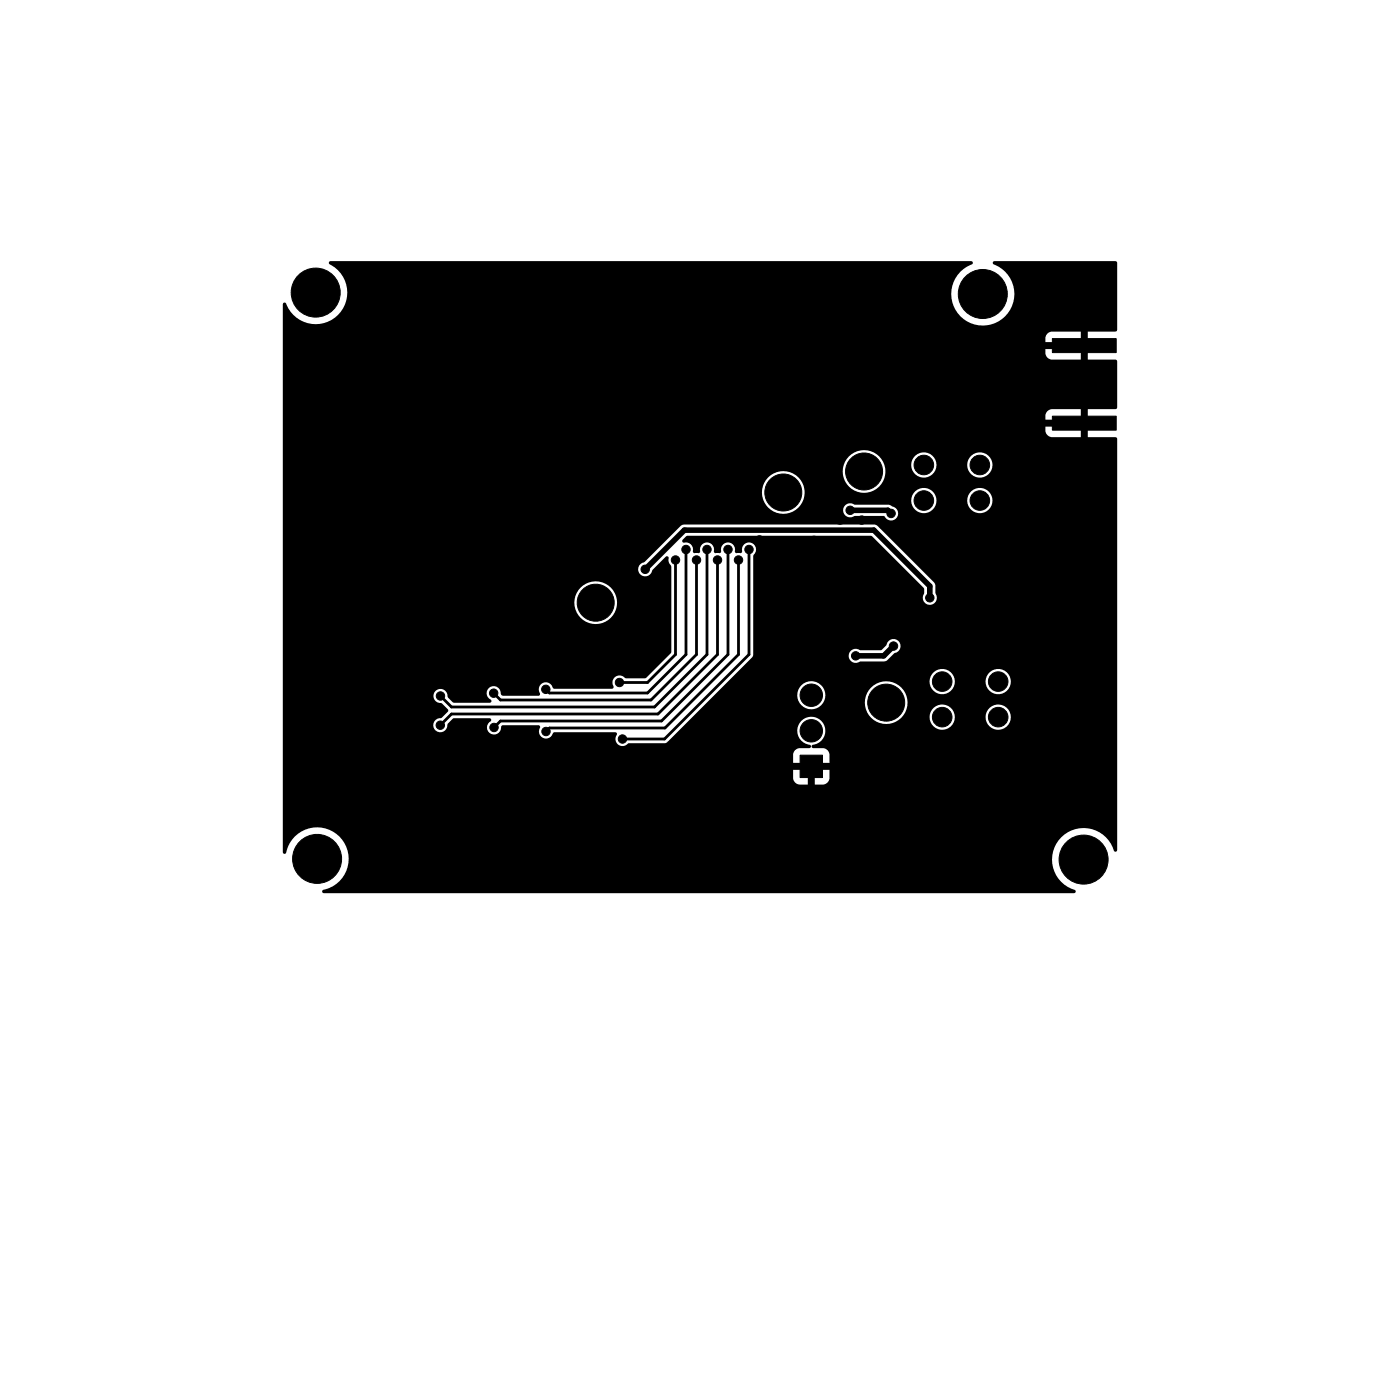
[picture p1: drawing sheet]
<svg xmlns="http://www.w3.org/2000/svg" width="100mm" height="100mm" viewBox="0 0 100 100" stroke-linecap="round" stroke-linejoin="round" font-family="sans-serif">
<g fill="#000" stroke="#000" stroke-width=".07">
<path d="M75.2 24.2h4.5v1h-4.5zM75.2 29.7h4.5v1h-4.5zM57.1 53.9h1.6v1.6h-1.6z"/>
<circle cx="43.2" cy="19.5" r=".3"/>
<circle cx="43.9" cy="19.5" r=".3"/>
<circle cx="44.7" cy="19.5" r=".3"/>
<circle cx="45.4" cy="19.5" r=".3"/>
<circle cx="46.2" cy="19.5" r=".3"/>
<circle cx="46.9" cy="19.5" r=".3"/>
<circle cx="47.7" cy="19.5" r=".3"/>
<circle cx="48.4" cy="19.5" r=".3"/>
<circle cx="49.2" cy="19.5" r=".3"/>
<circle cx="49.9" cy="19.5" r=".3"/>
<circle cx="50.7" cy="19.5" r=".3"/>
<circle cx="51.4" cy="19.5" r=".3"/>
<circle cx="52.2" cy="19.5" r=".3"/>
<circle cx="53" cy="19.7" r=".3"/>
<circle cx="22" cy="32.3" r=".3"/>
<circle cx="22.1" cy="34.9" r=".3"/>
<circle cx="22.1" cy="37.1" r=".3"/>
<circle cx="22.5" cy="20.9" r="1.75"/>
<circle cx="23.1" cy="30" r=".3"/>
<circle cx="25.5" cy="23" r=".3"/>
<circle cx="25.7" cy="39.1" r=".3"/>
<circle cx="26.9" cy="23" r=".3"/>
<circle cx="27.1" cy="39" r=".3"/>
<circle cx="41.1" cy="21.6" r=".3"/>
<circle cx="41.6" cy="21.1" r=".3"/>
<circle cx="42.1" cy="20.6" r=".3"/>
<circle cx="42.6" cy="20" r=".3"/>
<circle cx="44.7" cy="22" r=".3"/>
<circle cx="44.9" cy="38.8" r=".3"/>
<circle cx="44.9" cy="23" r=".3"/>
<circle cx="45.4" cy="22" r=".3"/>
<circle cx="46.2" cy="22" r=".3"/>
<circle cx="46.3" cy="23" r=".3"/>
<circle cx="46.3" cy="38.9" r=".3"/>
<circle cx="46.9" cy="22" r=".3"/>
<circle cx="47.7" cy="22" r=".3"/>
<circle cx="47.7" cy="26.2" r=".3"/>
<circle cx="47.9" cy="27.6" r=".3"/>
<circle cx="47.9" cy="28.9" r=".3"/>
<circle cx="47.9" cy="24.5" r=".3"/>
<circle cx="48" cy="30.9" r=".3"/>
<circle cx="48.4" cy="22" r=".3"/>
<circle cx="49" cy="26.2" r=".3"/>
<circle cx="49" cy="39.3" r=".3"/>
<circle cx="49.2" cy="22" r=".3"/>
<circle cx="49.3" cy="28.9" r=".3"/>
<circle cx="49.8" cy="24.5" r=".3"/>
<circle cx="49.9" cy="30.9" r=".3"/>
<circle cx="49.9" cy="22" r=".3"/>
<circle cx="50.4" cy="26.2" r=".3"/>
<circle cx="50.5" cy="39.3" r=".3"/>
<circle cx="50.7" cy="22" r=".3"/>
<circle cx="50.9" cy="28.9" r=".3"/>
<circle cx="51.4" cy="22" r=".3"/>
<circle cx="51.6" cy="30.9" r=".3"/>
<circle cx="51.6" cy="27.3" r=".3"/>
<circle cx="51.8" cy="24.9" r=".3"/>
<circle cx="52" cy="39.3" r=".3"/>
<circle cx="52.2" cy="22.2" r=".3"/>
<circle cx="52.6" cy="28.5" r=".3"/>
<circle cx="52.7" cy="22.7" r=".3"/>
<circle cx="53" cy="26.2" r=".3"/>
<circle cx="53.3" cy="23.3" r=".3"/>
<circle cx="53.5" cy="39.3" r=".3"/>
<circle cx="53.6" cy="20.3" r=".3"/>
<circle cx="53.9" cy="23.9" r=".3"/>
<circle cx="54.2" cy="20.8" r=".3"/>
<circle cx="54.3" cy="38.6" r=".3"/>
<circle cx="54.3" cy="27.4" r=".3"/>
<circle cx="54.4" cy="29" r=".3"/>
<circle cx="54.4" cy="32.1" r=".3"/>
<circle cx="54.4" cy="24.4" r=".3"/>
<circle cx="54.4" cy="30.5" r=".3"/>
<circle cx="54.5" cy="36.6" r=".3"/>
<circle cx="54.6" cy="33.8" r=".3"/>
<circle cx="54.7" cy="21.3" r=".3"/>
<circle cx="55" cy="24.9" r=".3"/>
<circle cx="55.3" cy="21.9" r=".3"/>
<circle cx="55.5" cy="25.5" r=".3"/>
<circle cx="55.8" cy="22.4" r=".3"/>
<circle cx="56" cy="35.2" r="1.32"/>
<circle cx="56" cy="26" r=".3"/>
<circle cx="56.3" cy="23" r=".3"/>
<circle cx="56.6" cy="26.6" r=".3"/>
<circle cx="56.9" cy="23.5" r=".3"/>
<circle cx="57.1" cy="27.1" r=".3"/>
<circle cx="57.4" cy="36.6" r=".3"/>
<circle cx="57.4" cy="33.7" r=".3"/>
<circle cx="57.4" cy="24" r=".3"/>
<circle cx="57.6" cy="27.6" r=".3"/>
<circle cx="57.8" cy="30.7" r=".3"/>
<circle cx="58" cy="24.6" r=".3"/>
<circle cx="58.1" cy="28.1" r=".3"/>
<circle cx="58.2" cy="28.9" r=".3"/>
<circle cx="58.2" cy="38.6" r=".3"/>
<circle cx="58.5" cy="25.1" r=".3"/>
<circle cx="58.5" cy="36.8" r=".3"/>
<circle cx="59" cy="31.8" r=".3"/>
<circle cx="59" cy="25.7" r=".3"/>
<circle cx="59.4" cy="34.4" r=".3"/>
<circle cx="59.4" cy="33" r=".3"/>
<circle cx="59.6" cy="26.2" r=".3"/>
<circle cx="60" cy="37.2" r=".3"/>
<circle cx="60.3" cy="32.2" r=".3"/>
<circle cx="60.3" cy="35.1" r=".3"/>
<circle cx="60.3" cy="26.3" r=".3"/>
<circle cx="60.3" cy="28.7" r=".3"/>
<circle cx="60.7" cy="36.5" r=".3"/>
<circle cx="60.7" cy="38.8" r=".3"/>
<circle cx="61" cy="28.7" r=".3"/>
<circle cx="61.1" cy="26.3" r=".3"/>
<circle cx="61.6" cy="37.2" r=".3"/>
<circle cx="61.7" cy="33.7" r="1.32"/>
<circle cx="61.8" cy="28.7" r=".3"/>
<circle cx="61.9" cy="26.3" r=".3"/>
<circle cx="62.6" cy="26.3" r=".3"/>
<circle cx="62.6" cy="28.7" r=".3"/>
<circle cx="63.1" cy="37.5" r=".3"/>
<circle cx="63.2" cy="32.2" r=".3"/>
<circle cx="63.2" cy="35.1" r=".3"/>
<circle cx="63.3" cy="26.3" r=".3"/>
<circle cx="63.3" cy="28.7" r=".3"/>
<circle cx="63.6" cy="36.7" r=".3"/>
<circle cx="64.1" cy="26.3" r=".3"/>
<circle cx="64.1" cy="28.7" r=".3"/>
<circle cx="64.2" cy="38.4" r=".3"/>
<circle cx="64.9" cy="26.3" r=".3"/>
<circle cx="64.9" cy="28.7" r=".3"/>
<circle cx="64.9" cy="32.2" r=".3"/>
<circle cx="64.9" cy="34.5" r=".3"/>
<circle cx="64.9" cy="36.8" r=".3"/>
<circle cx="65.2" cy="39.3" r=".3"/>
<circle cx="65.6" cy="26.3" r=".3"/>
<circle cx="65.6" cy="28.7" r=".3"/>
<circle cx="66" cy="33.2" r=".7"/>
<circle cx="66" cy="35.8" r=".7"/>
<circle cx="66.3" cy="26.3" r=".3"/>
<circle cx="66.3" cy="28.7" r=".3"/>
<circle cx="67" cy="34.5" r=".3"/>
<circle cx="67" cy="32.2" r=".3"/>
<circle cx="67.1" cy="26.3" r=".3"/>
<circle cx="67.1" cy="28.7" r=".3"/>
<circle cx="67.9" cy="26.3" r=".3"/>
<circle cx="67.9" cy="28.7" r=".3"/>
<circle cx="68.6" cy="38.1" r=".3"/>
<circle cx="68.6" cy="26.3" r=".3"/>
<circle cx="68.6" cy="28.7" r=".3"/>
<circle cx="68.8" cy="34.5" r=".3"/>
<circle cx="68.8" cy="32.2" r=".3"/>
<circle cx="69.3" cy="26.3" r=".3"/>
<circle cx="69.3" cy="28.7" r=".3"/>
<circle cx="70" cy="35.8" r=".7"/>
<circle cx="70" cy="33.2" r=".7"/>
<circle cx="70.1" cy="26.3" r=".3"/>
<circle cx="70.1" cy="28.7" r=".3"/>
<circle cx="70.2" cy="21" r="1.75"/>
<circle cx="70.8" cy="26.3" r=".3"/>
<circle cx="70.9" cy="28.7" r=".3"/>
<circle cx="70.9" cy="37.9" r=".3"/>
<circle cx="71" cy="34.5" r=".3"/>
<circle cx="71.1" cy="36.8" r=".3"/>
<circle cx="71.1" cy="32.2" r=".3"/>
<circle cx="71.6" cy="26.3" r=".3"/>
<circle cx="71.6" cy="28.7" r=".3"/>
<circle cx="72.3" cy="34.6" r=".3"/>
<circle cx="72.3" cy="26.3" r=".3"/>
<circle cx="72.3" cy="28.7" r=".3"/>
<circle cx="72.4" cy="32.3" r=".3"/>
<circle cx="72.7" cy="38.4" r=".3"/>
<circle cx="72.7" cy="36.1" r=".3"/>
<circle cx="73.1" cy="26.3" r=".3"/>
<circle cx="73.1" cy="28.7" r=".3"/>
<circle cx="73.7" cy="33.1" r=".3"/>
<circle cx="73.8" cy="26.3" r=".3"/>
<circle cx="73.9" cy="28.7" r=".3"/>
<circle cx="74.6" cy="26.3" r=".3"/>
<circle cx="74.6" cy="28.7" r=".3"/>
<circle cx="74.7" cy="38.4" r=".3"/>
<circle cx="74.7" cy="34.5" r=".3"/>
<circle cx="74.7" cy="36.1" r=".3"/>
<circle cx="75.3" cy="26.3" r=".3"/>
<circle cx="75.3" cy="28.7" r=".3"/>
<circle cx="75.6" cy="30.2" r=".3"/>
<circle cx="75.6" cy="24.7" r=".3"/>
<circle cx="76.1" cy="26.3" r=".3"/>
<circle cx="76.1" cy="28.7" r=".3"/>
<circle cx="76.3" cy="30.2" r=".3"/>
<circle cx="76.3" cy="24.7" r=".3"/>
<circle cx="76.8" cy="26.3" r=".3"/>
<circle cx="76.9" cy="28.7" r=".3"/>
<circle cx="77.1" cy="30.2" r=".3"/>
<circle cx="77.1" cy="24.7" r=".3"/>
<circle cx="77.6" cy="26.3" r=".3"/>
<circle cx="77.6" cy="28.7" r=".3"/>
<circle cx="77.8" cy="30.2" r=".3"/>
<circle cx="77.8" cy="24.7" r=".3"/>
<circle cx="78.3" cy="26.3" r=".3"/>
<circle cx="78.3" cy="28.7" r=".3"/>
<circle cx="78.6" cy="30.2" r=".3"/>
<circle cx="78.6" cy="24.7" r=".3"/>
<circle cx="79.3" cy="30.2" r=".3"/>
<circle cx="79.3" cy="24.7" r=".3"/>
<circle cx="25.8" cy="56.4" r=".3"/>
<circle cx="25.8" cy="57.8" r=".3"/>
<circle cx="26.3" cy="59.2" r=".3"/>
<circle cx="27.8" cy="57.9" r=".3"/>
<circle cx="27.8" cy="56.5" r=".3"/>
<circle cx="28.9" cy="59.1" r=".3"/>
<circle cx="30.1" cy="57.7" r=".3"/>
<circle cx="30.1" cy="56.3" r=".3"/>
<circle cx="31.5" cy="51.8" r=".3"/>
<circle cx="31.5" cy="49.7" r=".3"/>
<circle cx="31.7" cy="58.4" r=".3"/>
<circle cx="33.3" cy="58.4" r=".3"/>
<circle cx="34.2" cy="41.5" r=".3"/>
<circle cx="34.2" cy="43.3" r=".3"/>
<circle cx="34.9" cy="40.3" r=".3"/>
<circle cx="34.9" cy="58.4" r=".3"/>
<circle cx="35.2" cy="43.3" r=".3"/>
<circle cx="35.3" cy="49.5" r=".3"/>
<circle cx="35.3" cy="52" r=".3"/>
<circle cx="36.2" cy="43.9" r=".3"/>
<circle cx="36.5" cy="40.3" r=".3"/>
<circle cx="36.5" cy="58.4" r=".3"/>
<circle cx="37.2" cy="43.9" r=".3"/>
<circle cx="38.1" cy="58.4" r=".3"/>
<circle cx="38.2" cy="43.9" r=".3"/>
<circle cx="39" cy="49.2" r=".3"/>
<circle cx="39" cy="52.3" r=".3"/>
<circle cx="39.2" cy="43.9" r=".3"/>
<circle cx="39.2" cy="42.2" r=".3"/>
<circle cx="39.7" cy="58.4" r=".3"/>
<circle cx="39.7" cy="56.6" r=".3"/>
<circle cx="40.2" cy="43.9" r=".3"/>
<circle cx="40.2" cy="42.2" r=".3"/>
<circle cx="41.1" cy="44.5" r=".3"/>
<circle cx="41.2" cy="41.6" r=".3"/>
<circle cx="41.3" cy="58.4" r=".3"/>
<circle cx="42.6" cy="43.1" r="1.32"/>
<circle cx="42.9" cy="58.4" r=".3"/>
<circle cx="42.9" cy="56.6" r=".3"/>
<circle cx="44" cy="41.6" r=".3"/>
<circle cx="44" cy="44.5" r=".3"/>
<circle cx="44" cy="54.8" r=".3"/>
<circle cx="44.2" cy="48.8" r=".3"/>
<circle cx="44.5" cy="52.8" r=".3"/>
<circle cx="44.5" cy="58.4" r=".3"/>
<circle cx="44.5" cy="56.6" r=".3"/>
<circle cx="44.7" cy="40.7" r=".3"/>
<circle cx="44.8" cy="47.7" r=".3"/>
<circle cx="44.9" cy="53.9" r=".3"/>
<circle cx="45.2" cy="43.1" r=".3"/>
<circle cx="45.4" cy="40" r=".3"/>
<circle cx="45.9" cy="42.4" r=".3"/>
<circle cx="46.1" cy="40.7" r=".3"/>
<circle cx="46.1" cy="47.7" r=".3"/>
<circle cx="46.1" cy="56.6" r=".3"/>
<circle cx="46.1" cy="58.4" r=".3"/>
<circle cx="46.3" cy="53.9" r=".3"/>
<circle cx="46.6" cy="41.6" r=".3"/>
<circle cx="46.9" cy="46.7" r=".3"/>
<circle cx="47.3" cy="40.8" r=".3"/>
<circle cx="47.3" cy="45.8" r=".3"/>
<circle cx="47.3" cy="42.8" r=".3"/>
<circle cx="47.3" cy="41.8" r=".3"/>
<circle cx="47.3" cy="43.9" r=".3"/>
<circle cx="47.3" cy="44.8" r=".3"/>
<circle cx="47.7" cy="56.6" r=".3"/>
<circle cx="47.7" cy="58.4" r=".3"/>
<circle cx="47.7" cy="53.8" r=".3"/>
<circle cx="48.3" cy="40" r=".3"/>
<circle cx="48.9" cy="52.7" r=".3"/>
<circle cx="49.3" cy="56.6" r=".3"/>
<circle cx="49.3" cy="58.4" r=".3"/>
<circle cx="49.7" cy="40" r=".3"/>
<circle cx="50" cy="51.7" r=".3"/>
<circle cx="50.9" cy="56.6" r=".3"/>
<circle cx="50.9" cy="58.4" r=".3"/>
<circle cx="50.9" cy="50.8" r=".3"/>
<circle cx="51.3" cy="40" r=".3"/>
<circle cx="51.9" cy="49.7" r=".3"/>
<circle cx="52.5" cy="56.6" r=".3"/>
<circle cx="52.5" cy="58.4" r=".3"/>
<circle cx="52.7" cy="40" r=".3"/>
<circle cx="52.9" cy="48.7" r=".3"/>
<circle cx="53.8" cy="47.7" r=".3"/>
<circle cx="54.1" cy="56.6" r=".3"/>
<circle cx="54.1" cy="58.4" r=".3"/>
<circle cx="54.2" cy="50.2" r=".3"/>
<circle cx="54.4" cy="51.8" r=".3"/>
<circle cx="55" cy="40.1" r=".3"/>
<circle cx="55.2" cy="42.6" r=".3"/>
<circle cx="55.6" cy="52.9" r=".3"/>
<circle cx="55.7" cy="56.6" r=".3"/>
<circle cx="55.7" cy="58.4" r=".3"/>
<circle cx="56" cy="47.3" r=".3"/>
<circle cx="56.3" cy="49.8" r=".3"/>
<circle cx="56.6" cy="48.5" r=".3"/>
<circle cx="56.8" cy="50.9" r=".3"/>
<circle cx="57.3" cy="56.6" r=".3"/>
<circle cx="57.3" cy="58.4" r=".3"/>
<circle cx="57.6" cy="46.8" r=".3"/>
<circle cx="57.6" cy="42.5" r=".3"/>
<circle cx="57.9" cy="48.1" r=".3"/>
<circle cx="57.9" cy="52.2" r=".8"/>
<circle cx="57.9" cy="49.7" r=".8"/>
<circle cx="58.9" cy="46.3" r=".3"/>
<circle cx="58.9" cy="58.1" r=".3"/>
<circle cx="59.2" cy="48.5" r=".3"/>
<circle cx="59.5" cy="52.7" r=".3"/>
<circle cx="59.5" cy="47.3" r=".3"/>
<circle cx="59.5" cy="49.7" r=".3"/>
<circle cx="60.2" cy="46.3" r=".3"/>
<circle cx="60.5" cy="42.2" r=".3"/>
<circle cx="60.5" cy="59" r=".3"/>
<circle cx="60.5" cy="56.5" r=".3"/>
<circle cx="60.6" cy="44.3" r=".3"/>
<circle cx="60.7" cy="40.4" r=".3"/>
<circle cx="61.1" cy="46.8" r=".3"/>
<circle cx="61.9" cy="48.7" r=".3"/>
<circle cx="61.9" cy="51.6" r=".3"/>
<circle cx="62.2" cy="57.4" r=".3"/>
<circle cx="62.2" cy="54.6" r=".3"/>
<circle cx="63.3" cy="50.2" r="1.32"/>
<circle cx="63.6" cy="44.9" r=".3"/>
<circle cx="63.6" cy="40.3" r=".3"/>
<circle cx="63.7" cy="42.2" r=".3"/>
<circle cx="63.7" cy="53.2" r=".3"/>
<circle cx="63.8" cy="58.4" r=".3"/>
<circle cx="63.8" cy="55.8" r=".3"/>
<circle cx="63.8" cy="46.1" r=".3"/>
<circle cx="64.6" cy="41.3" r=".3"/>
<circle cx="64.7" cy="51.6" r=".3"/>
<circle cx="64.8" cy="48.7" r=".3"/>
<circle cx="65" cy="46.5" r=".3"/>
<circle cx="65.2" cy="44.9" r=".3"/>
<circle cx="65.3" cy="43.4" r=".3"/>
<circle cx="65.3" cy="54.2" r=".3"/>
<circle cx="65.3" cy="56.7" r=".3"/>
<circle cx="66.1" cy="52.3" r=".3"/>
<circle cx="66.2" cy="47.7" r=".3"/>
<circle cx="66.2" cy="49.9" r=".3"/>
<circle cx="66.4" cy="42.7" r=".3"/>
<circle cx="67.3" cy="48.7" r=".7"/>
<circle cx="67.3" cy="51.2" r=".7"/>
<circle cx="67.4" cy="55.9" r=".3"/>
<circle cx="67.4" cy="54" r=".3"/>
<circle cx="67.7" cy="41.5" r=".3"/>
<circle cx="67.8" cy="43.2" r=".3"/>
<circle cx="67.9" cy="46.6" r=".3"/>
<circle cx="68.3" cy="52.2" r=".3"/>
<circle cx="68.3" cy="49.9" r=".3"/>
<circle cx="69.1" cy="43.2" r=".3"/>
<circle cx="69.1" cy="41.5" r=".3"/>
<circle cx="69.6" cy="55.9" r=".3"/>
<circle cx="69.6" cy="54" r=".3"/>
<circle cx="70.2" cy="49.9" r=".3"/>
<circle cx="70.3" cy="41.5" r=".3"/>
<circle cx="71.3" cy="48.7" r=".7"/>
<circle cx="71.3" cy="51.2" r=".7"/>
<circle cx="71.4" cy="53.3" r=".3"/>
<circle cx="71.7" cy="55.9" r=".3"/>
<circle cx="72.7" cy="49.9" r=".3"/>
<circle cx="72.7" cy="52.2" r=".3"/>
<circle cx="72.7" cy="47.6" r=".3"/>
<circle cx="72.7" cy="45.3" r=".3"/>
<circle cx="72.7" cy="43" r=".3"/>
<circle cx="72.7" cy="40.7" r=".3"/>
<circle cx="73.2" cy="54.5" r=".3"/>
<circle cx="74.2" cy="53.5" r=".3"/>
<circle cx="74.7" cy="49.9" r=".3"/>
<circle cx="74.7" cy="52.2" r=".3"/>
<circle cx="74.7" cy="40.7" r=".3"/>
<circle cx="74.7" cy="43" r=".3"/>
<circle cx="74.7" cy="47.6" r=".3"/>
<circle cx="74.7" cy="45.3" r=".3"/>
<circle cx="22.6" cy="61.4" r="1.75"/>
<circle cx="27.5" cy="60.4" r=".3"/>
<circle cx="28.7" cy="61.5" r=".3"/>
<circle cx="30.1" cy="60.1" r=".3"/>
<circle cx="30.1" cy="61.9" r=".3"/>
<circle cx="31.7" cy="61.9" r=".3"/>
<circle cx="31.7" cy="60.1" r=".3"/>
<circle cx="33.3" cy="61.9" r=".3"/>
<circle cx="33.3" cy="60.1" r=".3"/>
<circle cx="34.9" cy="61.9" r=".3"/>
<circle cx="34.9" cy="60.1" r=".3"/>
<circle cx="36.5" cy="60.1" r=".3"/>
<circle cx="36.5" cy="61.9" r=".3"/>
<circle cx="38.1" cy="60.1" r=".3"/>
<circle cx="38.1" cy="61.9" r=".3"/>
<circle cx="39.7" cy="61.9" r=".3"/>
<circle cx="39.7" cy="60.1" r=".3"/>
<circle cx="41.3" cy="61.9" r=".3"/>
<circle cx="41.3" cy="60.1" r=".3"/>
<circle cx="42.9" cy="61.9" r=".3"/>
<circle cx="42.9" cy="60.1" r=".3"/>
<circle cx="44.5" cy="61.9" r=".3"/>
<circle cx="44.5" cy="60.1" r=".3"/>
<circle cx="46.1" cy="60.1" r=".3"/>
<circle cx="46.1" cy="61.9" r=".3"/>
<circle cx="47.7" cy="61.9" r=".3"/>
<circle cx="47.7" cy="60.1" r=".3"/>
<circle cx="49.3" cy="61.9" r=".3"/>
<circle cx="49.3" cy="60.1" r=".3"/>
<circle cx="50.9" cy="61.9" r=".3"/>
<circle cx="50.9" cy="60.1" r=".3"/>
<circle cx="52.5" cy="60.1" r=".3"/>
<circle cx="52.5" cy="61.9" r=".3"/>
<circle cx="54.1" cy="60.1" r=".3"/>
<circle cx="54.1" cy="61.9" r=".3"/>
<circle cx="55.7" cy="60.1" r=".3"/>
<circle cx="55.7" cy="61.9" r=".3"/>
<circle cx="57.3" cy="60.1" r=".3"/>
<circle cx="57.3" cy="61.9" r=".3"/>
<circle cx="58.9" cy="60.1" r=".3"/>
<circle cx="58.9" cy="61.9" r=".3"/>
<circle cx="60.5" cy="61.9" r=".3"/>
<circle cx="62.2" cy="60.1" r=".3"/>
<circle cx="77.4" cy="61.4" r="1.75"/>
</g>
<path d="M60.7 36.5h2.7l.3 .2M46.1 40.7l2.8-2.8h13.5l4 4v.8M63.8 46.1l-.7 .7h-2" fill="none" stroke="#000" stroke-width=".4"/>
<path d="M49 39.3v7.5l-2.7 2.7h-7l-.3-.3M50.5 39.3v7.5l-3.8 3.7h-14.4l-.8-.8M52 39.3v7.5l-4.7 4.7h-11.6l-.4 .5M53.5 39.3v7.5l-6 6h-3M48.3 40v6.8l-2 2h-2M49.7 40v6.8l-3.2 3.2h-10.8l-.4-.5M51.3 40v6.8l-4.3 4.2h-14.7l-.8 .8M52.7 40v6.8l-5.2 5.2h-8.2l-.3 .3" fill="none" stroke="#000" stroke-width=".2"/>
<path d="M20.2 21.7l.1-.1a2.49 2.49 0 0 0 2.2 1.6 2.27 2.27 0 0 0 2.3-1.8 2.27 2.27 0 0 0-1.3-2.6v-.1h.1h45.8l.1 .1a2.46 2.46 0 0 0-1.5 2.5 2.26 2.26 0 0 0 3.6 1.4 2.26 2.26 0 0 0-.7-3.8v-.2h.1h8.7l.1 .1v4.8l-2.1 .1v2h2l.1 .1v3.4h-2.1v2h2l.1 .1v29.4l-.1 .1h-.1a2.26 2.26 0 0 0-3.8-1 2.26 2.26 0 0 0 1 3.8v.1l-.1 .1h-53.6l-.1-.1 .1-.1a2.26 2.26 0 0 0 1.1-3.9 2.26 2.26 0 0 0-3.8 1.3h-.1l-.1-.1v-7h36.4v.6h.9l-.1 .2 .1 .3h-.9l.1 .6 .1 .3 .2 .1h.7v-.8h.2h.3v.8h.7l.3-.2 .1-.8h-.9v-.2v-.3h.9l-.1-.7-.1-.2-.2-.2h-.9v-.1l.1-.1a1 1 0 0 0 .7-1.5 1 1 0 0 0-1.7-.1 1 1 0 0 0 .7 1.6l.1 .1v.1l-1 .1-.3 .4h-36.4v-2.1h10.7a.53 .53 0 0 0 .6 .5 .53 .53 0 0 0 .5-.6l.4-.4h2.6l.1 .1v.1a.52 .52 0 0 0-.3 .7 .52 .52 0 0 0 .7 .3 .52 .52 0 0 0 .3-.7h2.7l.1 .1a.53 .53 0 0 0 .1 .8 .53 .53 0 0 0 .8-.3l.1-.1h4.4l.1 .1a.53 .53 0 0 0 .1 .8 .53 .53 0 0 0 .7-.1h2.7l3.4-3.4h5.9a1 1 0 0 0 .8 .9 1 1 0 0 0 1.1-.4h3v.2a1.52 1.52 0 0 0 1.1 1.2 1.52 1.52 0 0 0 1.5-.4h2v.2a.9 .9 0 0 0 1 .7 .9 .9 0 0 0 .8-.9h2.2v.2a.9 .9 0 0 0 1.5 .5 .9 .9 0 0 0-.2-1.5 .9 .9 0 0 0-1.3 .8h-2.2v-.2a.9 .9 0 0 0-1-.7 .9 .9 0 0 0-.8 .9h-2l.1-.1a1.52 1.52 0 0 0-.9-2.4h2.8v.2a.9 .9 0 0 0 1 .7 .9 .9 0 0 0 .8-.9h2.2v.2a.9 .9 0 0 0 1.5 .5 .9 .9 0 0 0-.2-1.5 .9 .9 0 0 0-1.3 .8h-2.2v-.2a.9 .9 0 0 0-1-.7 .9 .9 0 0 0-.8 .9h-2.9a1.53 1.53 0 0 0-1.7 1.5h-3l.1-.2a1.01 1.01 0 0 0-.8-1.3 1.01 1.01 0 0 0-1.2 1h-5.9l2.8-2.9h6.8a.52 .52 0 0 0 .3 .5 .52 .52 0 0 0 .6-.1h1.7h.2l.5-.5a.52 .52 0 0 0 .4-.6 .52 .52 0 0 0-.5-.5 .52 .52 0 0 0-.5 .5l-.4 .3h-1.4a.53 .53 0 0 0-.9 .4h-6.8v-7.2a.52 .52 0 0 0-.2-.8 .52 .52 0 0 0-.6 .6l-.1 .1h-.4a.53 .53 0 0 0-.5-.7 .53 .53 0 0 0-.5 .6l-.1 .1h-.4a.54 .54 0 0 0-.5-.7 .54 .54 0 0 0-.5 .6l-.1 .1h-.4a.62 .62 0 0 0-.7-.8v-.1l.3-.3h13.1l3.8 3.7v.4a.51 .51 0 0 0 .4 .8 .51 .51 0 0 0 .4-.8l-.1-.8-4-4.1h-.2h-13.7h-.2l-2.6 2.6a.52 .52 0 0 0-.4 .6 .52 .52 0 0 0 .5 .5 .52 .52 0 0 0 .5-.5l1-.9h.1l.1 .3 .1 .4v6.1l-1.7 1.8h-1.5a.54 .54 0 0 0-.7-.1 .54 .54 0 0 0-.2 .8l-.1 .1h-4.1l-.1-.1a.51 .51 0 0 0-.7-.3 .51 .51 0 0 0-.2 .7l-.1 .2h-2.6l-.1-.1a.52 .52 0 0 0-.5-.6 .52 .52 0 0 0-.5 .4 .52 .52 0 0 0 .3 .6l-.1 .2h-2.6l-.4-.4a.53 .53 0 0 0-.5-.6 .53 .53 0 0 0-.5 .6 .53 .53 0 0 0 .6 .4l.4 .5v.1l-.5 .5a.51 .51 0 0 0-.6 .5h-10.7v-8.7h20.8v.2a1.53 1.53 0 0 0 2.4 1 1.53 1.53 0 0 0-.2-2.6 1.53 1.53 0 0 0-2.2 1.4h-20.8v-7.9h34.2v.2a1.52 1.52 0 0 0 2.4 1.1h3.4v.1a.53 .53 0 0 0 .9 .3h2.1a.52 .52 0 0 0 .9 0 .52 .52 0 0 0-.4-.8l-.2-.1h-2.5a.5 .5 0 0 0-.8 .5h-3.4l.4-.4 .2-.3h7.7v.1a.9 .9 0 0 0 1 .8 .9 .9 0 0 0 .8-.9h2.2v.1a.9 .9 0 0 0 1.4 .6 .9 .9 0 0 0-.1-1.6 .9 .9 0 0 0-1.3 .9h-2.2v-.2a.9 .9 0 0 0-1-.7 .9 .9 0 0 0-.8 .9h-7.7v-.2a1.52 1.52 0 0 0-1.2-1.9h4v.2a1.53 1.53 0 0 0 1.9 1.3 1.53 1.53 0 0 0 1.1-2h1.9v.2a.9 .9 0 0 0 1 .7 .9 .9 0 0 0 .8-.9h2.2v.2a.9 .9 0 0 0 1.4 .5 .9 .9 0 0 0-.1-1.5 .9 .9 0 0 0-1.3 .8h-2.2v-.2a.9 .9 0 0 0-1-.7 .9 .9 0 0 0-.8 .9h-1.9a1.53 1.53 0 0 0-1.7-1 1.53 1.53 0 0 0-1.3 1.5h-4a1.53 1.53 0 0 0-1.8 1.5h-34.2v-4.4h54.5l.1 .3 .3 .1h2.1v-.7h-2.5v.3h-54.5v-1.1h54.5v.3h2.5v-.8h-2.1l-.3 .2-.1 .3h-54.5v-4.5h54.5l.1 .3 .3 .2h2.1v-.8h-2.5v.3h-54.5v-1.1h54.5v.3h2.5v-.7h-2.1l-.3 .1-.1 .3h-54.5z" fill="#000"/>
</svg>
